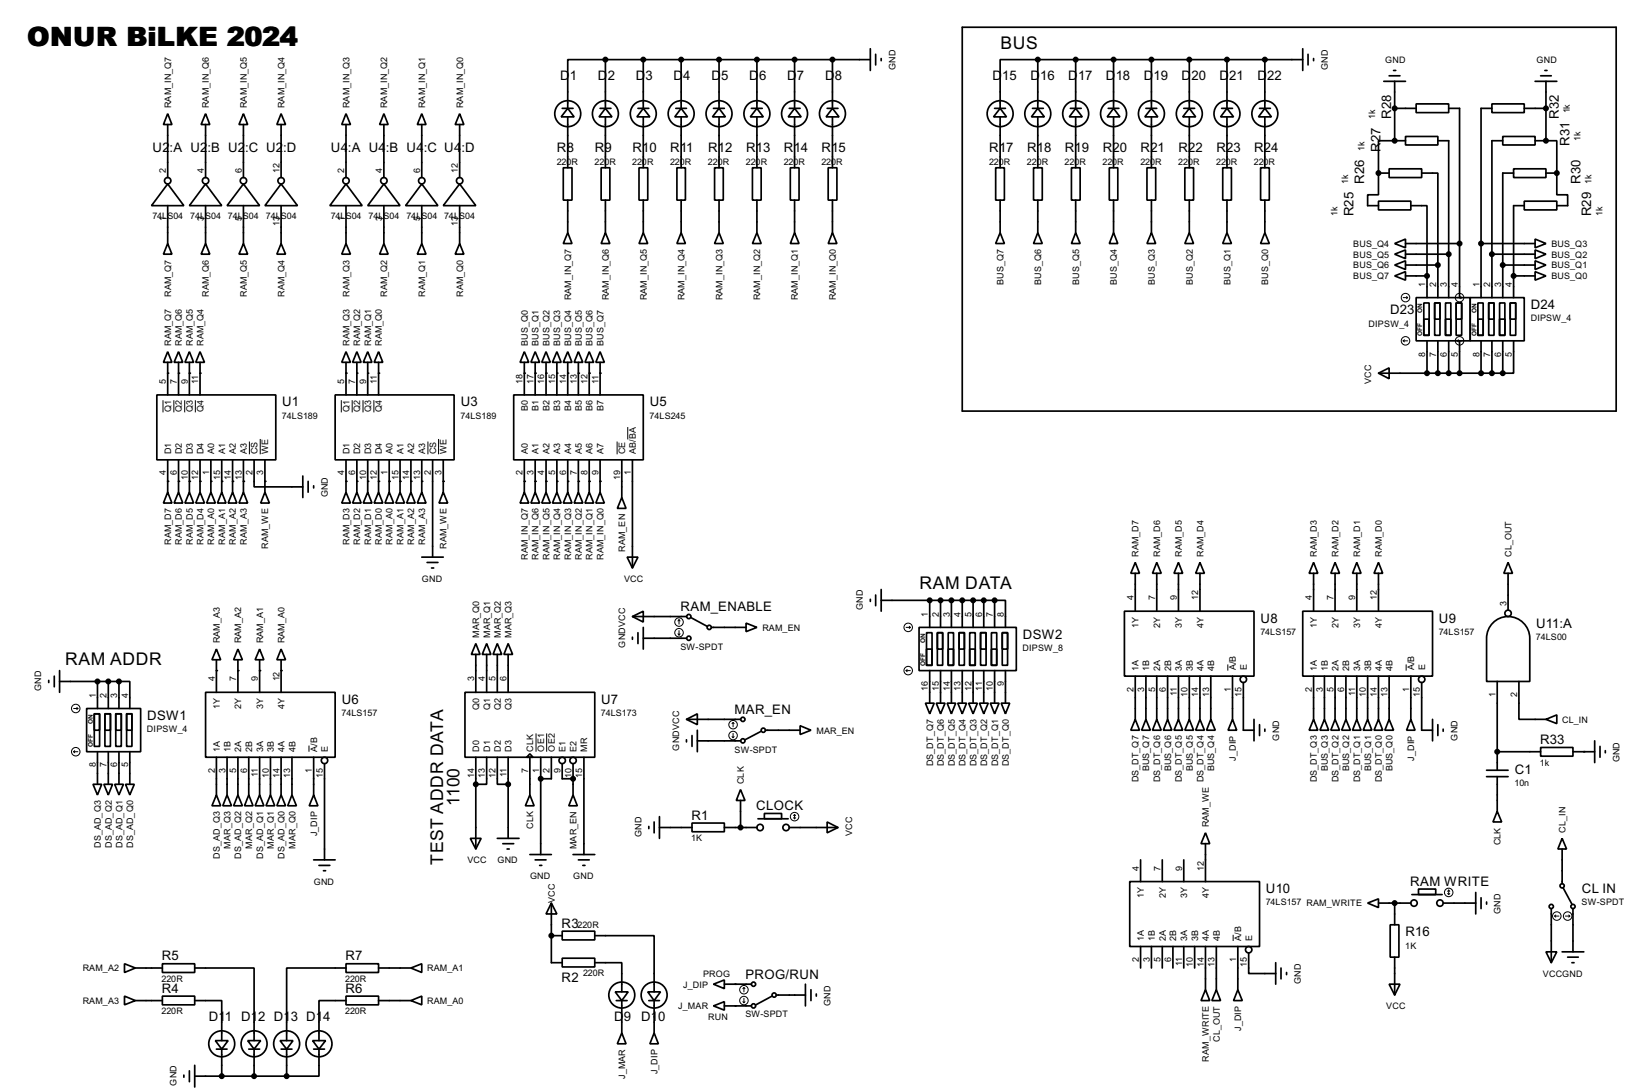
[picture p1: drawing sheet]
<svg xmlns="http://www.w3.org/2000/svg" width="383mm" height="256mm" viewBox="0 0 383 256" stroke-linecap="round" stroke-linejoin="round" font-family="sans-serif">
<defs><g id="words">
<text font-size="8.9" x="6.3" y="10.9">ONUR BiLKE 2024</text>
<g font-size="4.6">
<text x="235.1" y="11.4">BUS</text>
<text x="216" y="138.5">RAM DATA</text>
<text x="15.3" y="156.3">RAM ADDR</text>
<text x="107.9" y="189.3" transform="rotate(-90 107.9 189.3)">1100</text>
<text x="104.2" y="203.2" transform="rotate(-90 104.2 203.2)">TEST ADDR DATA</text>
</g>
<g font-size="3.5">
<text x="131.6" y="18.7">D</text>
<text x="133.9" y="18.7">1</text>
<text x="140.5" y="18.7">D</text>
<text x="142.8" y="18.7">2</text>
<text x="149.4" y="18.7">D</text>
<text x="151.7" y="18.7">3</text>
<text x="158.3" y="18.7">D</text>
<text x="160.6" y="18.7">4</text>
<text x="167.2" y="18.7">D</text>
<text x="169.5" y="18.7">5</text>
<text x="176.1" y="18.7">D</text>
<text x="178.4" y="18.7">6</text>
<text x="185" y="18.7">D</text>
<text x="187.3" y="18.7">7</text>
<text x="193.9" y="18.7">D</text>
<text x="196.1" y="18.7">8</text>
<text x="233.2" y="18.7">D</text>
<text x="235.5" y="18.7">15</text>
<text x="242.1" y="18.7">D</text>
<text x="244.4" y="18.7">16</text>
<text x="251" y="18.7">D</text>
<text x="253.3" y="18.7">17</text>
<text x="259.9" y="18.7">D</text>
<text x="262.2" y="18.7">18</text>
<text x="268.8" y="18.7">D</text>
<text x="271.1" y="18.7">19</text>
<text x="277.7" y="18.7">D</text>
<text x="280" y="18.7">20</text>
<text x="286.6" y="18.7">D</text>
<text x="288.9" y="18.7">21</text>
<text x="295.5" y="18.7">D</text>
<text x="297.8" y="18.7">22</text>
<text x="326.9" y="27.9" transform="rotate(-90 326.9 27.9)">R28</text>
<text x="366.3" y="27.9" transform="rotate(-90 366.3 27.9)">R32</text>
<text x="35.9" y="35.7">U2</text>
<text x="39.9" y="35.7">:A U2</text>
<text x="48.8" y="35.7">:B U2</text>
<text x="57.6" y="35.7">:C U2</text>
<text x="66.5" y="35.7">:D</text>
<text x="77.8" y="35.7">U4</text>
<text x="81.8" y="35.7">:A U4</text>
<text x="90.7" y="35.7">:B U4</text>
<text x="99.6" y="35.7">:C U4</text>
<text x="108.4" y="35.7">:D</text>
<text x="130.9" y="35.7">R8</text>
<text x="139.8" y="35.7">R9</text>
<text x="148.6" y="35.7">R10</text>
<text x="157.5" y="35.7">R11</text>
<text x="166.4" y="35.7">R12</text>
<text x="175.3" y="35.7">R13</text>
<text x="184.2" y="35.7">R14</text>
<text x="193.1" y="35.7">R15</text>
<text x="232.5" y="35.7">R17</text>
<text x="241.4" y="35.7">R18</text>
<text x="250.2" y="35.7">R19</text>
<text x="259.1" y="35.7">R20</text>
<text x="268" y="35.7">R21</text>
<text x="276.9" y="35.7">R22</text>
<text x="285.8" y="35.7">R23</text>
<text x="294.7" y="35.7">R24</text>
<text x="324.4" y="35.6" transform="rotate(-90 324.4 35.6)">R27</text>
<text x="368.8" y="34.3" transform="rotate(-90 368.8 34.3)">R31</text>
<text x="320.6" y="43.2" transform="rotate(-90 320.6 43.2)">R26</text>
<text x="371.4" y="43.2" transform="rotate(-90 371.4 43.2)">R30</text>
<text x="318" y="50.8" transform="rotate(-90 318 50.8)">R25</text>
<text x="373.9" y="50.8" transform="rotate(-90 373.9 50.8)">R29</text>
<text x="326.7" y="73.9">D23</text>
<text x="359.7" y="72.6">D24</text>
<text x="66.3" y="95.5">U1</text>
<text x="108.3" y="95.5">U3</text>
<text x="152.7" y="95.5">U5</text>
<text x="159.9" y="143.5">RAM_ENABLE</text>
<text x="296.2" y="146.3">U8</text>
<text x="338.1" y="146.3">U9</text>
<text x="361" y="147.5">U11:A</text>
<text x="240.3" y="150.1">DSW2</text>
<text x="80.3" y="165.3">U6</text>
<text x="141.3" y="165.3">U7</text>
<text x="172.6" y="167.7">MAR_EN</text>
<text x="34.6" y="169.1">DSW1</text>
<text x="361.9" y="174.8">R33</text>
<text x="355.9" y="181.8">C1</text>
<text x="177.7" y="190.3">CLOCK</text>
<text x="162.5" y="192.5">R1</text>
<text x="297.5" y="209.8">U10</text>
<text x="331.4" y="208">RAM WRITE</text>
<text x="371.7" y="209.8">CL IN</text>
<text x="132" y="217.9">R3</text>
<text x="330.3" y="219.9">R16</text>
<text x="38" y="225.6">R5</text>
<text x="81.2" y="225.6">R7</text>
<text x="38" y="233.2">R4</text>
<text x="81.2" y="233.2">R6</text>
<text x="132" y="230.6">R2</text>
<text x="175.2" y="229.9">PROG/RUN</text>
<text x="49.1" y="239.7">D1</text>
<text x="52.8" y="239.7">1 D1</text>
<text x="60.7" y="239.7">2 D1</text>
<text x="68.3" y="239.7">3 D1</text>
<text x="75.9" y="239.7">4</text>
<text x="144.3" y="239.7">D9 D10</text>
</g>
<g font-size="2.4">
<text x="210.4" y="16.5" transform="rotate(-90 210.4 16.5)">GND</text>
<text x="312" y="16.5" transform="rotate(-90 312 16.5)">GND</text>
<text x="325.5" y="14.8">GND</text>
<text x="361" y="14.8">GND</text>
<text x="40.2" y="25.4" transform="rotate(-90 40.2 25.4)">RAM_IN_Q7</text>
<text x="49.1" y="25.4" transform="rotate(-90 49.1 25.4)">RAM_IN_Q6</text>
<text x="58" y="25.4" transform="rotate(-90 58 25.4)">RAM_IN_Q5</text>
<text x="66.9" y="25.4" transform="rotate(-90 66.9 25.4)">RAM_IN_Q4</text>
<text x="82.1" y="25.4" transform="rotate(-90 82.1 25.4)">RAM_IN_Q3</text>
<text x="91" y="25.4" transform="rotate(-90 91 25.4)">RAM_IN_Q2</text>
<text x="99.9" y="25.4" transform="rotate(-90 99.9 25.4)">RAM_IN_Q1</text>
<text x="108.8" y="25.4" transform="rotate(-90 108.8 25.4)">RAM_IN_Q0</text>
<text x="323.2" y="27.9" transform="rotate(-90 323.2 27.9)">1k</text>
<text x="368.9" y="26.7" transform="rotate(-90 368.9 26.7)">1k</text>
<text x="320.6" y="35.5" transform="rotate(-90 320.6 35.5)">1k</text>
<text x="371.4" y="33" transform="rotate(-90 371.4 33)">1k</text>
<text x="39" y="40.6" transform="rotate(-90 39 40.6)">2</text>
<text x="47.9" y="40.6" transform="rotate(-90 47.9 40.6)">4</text>
<text x="56.8" y="40.6" transform="rotate(-90 56.8 40.6)">6</text>
<text x="65.7" y="40.6" transform="rotate(-90 65.7 40.6)">12</text>
<text x="80.9" y="40.7" transform="rotate(-90 80.9 40.7)">2</text>
<text x="89.8" y="40.6" transform="rotate(-90 89.8 40.6)">4</text>
<text x="98.7" y="40.7" transform="rotate(-90 98.7 40.7)">6</text>
<text x="107.6" y="40.6" transform="rotate(-90 107.6 40.6)">12</text>
<text x="130.8" y="38.7">220R</text>
<text x="139.7" y="38.7">220R</text>
<text x="148.6" y="38.7">220R</text>
<text x="157.5" y="38.7">220R</text>
<text x="166.4" y="38.7">220R</text>
<text x="175.3" y="38.7">220R</text>
<text x="184.1" y="38.7">220R</text>
<text x="193" y="38.7">220R</text>
<text x="232.4" y="38.7">220R</text>
<text x="241.3" y="38.7">220R</text>
<text x="250.2" y="38.7">220R</text>
<text x="259.1" y="38.7">220R</text>
<text x="268" y="38.7">220R</text>
<text x="276.9" y="38.7">220R</text>
<text x="285.8" y="38.7">220R</text>
<text x="294.6" y="38.7">220R</text>
<text x="316.8" y="43.1" transform="rotate(-90 316.8 43.1)">1k</text>
<text x="373.9" y="43.2" transform="rotate(-90 373.9 43.2)">1k</text>
<text x="35.8" y="51.4">74LS04</text>
<text x="39" y="52" transform="rotate(-90 39 52)">1</text>
<text x="44.7" y="51.4">74LS04</text>
<text x="47.9" y="52" transform="rotate(-90 47.9 52)">3</text>
<text x="53.6" y="51.4">74LS04</text>
<text x="56.8" y="52" transform="rotate(-90 56.8 52)">5</text>
<text x="62.5" y="51.4">74LS04</text>
<text x="65.7" y="53.2" transform="rotate(-90 65.7 53.2)">13</text>
<text x="77.7" y="51.4">74LS04</text>
<text x="80.9" y="52" transform="rotate(-90 80.9 52)">1</text>
<text x="86.6" y="51.4">74LS04</text>
<text x="89.8" y="52" transform="rotate(-90 89.8 52)">3</text>
<text x="95.5" y="51.4">74LS04</text>
<text x="98.7" y="52" transform="rotate(-90 98.7 52)">5</text>
<text x="104.4" y="51.4">74LS04</text>
<text x="107.6" y="53.1" transform="rotate(-90 107.6 53.1)">13</text>
<text x="314.3" y="50.8" transform="rotate(-90 314.3 50.8)">1k</text>
<text x="376.5" y="50.8" transform="rotate(-90 376.5 50.8)">1k</text>
<text x="318" y="58">BUS_Q4</text>
<text x="364.5" y="58">BUS_Q3</text>
<text x="318" y="65.6">BUS_Q7</text>
<text x="318" y="63.1">BUS_Q6</text>
<text x="318" y="60.5">BUS_Q5</text>
<text x="364.5" y="65.6">BUS_Q0</text>
<text x="364.5" y="63.1">BUS_Q1</text>
<text x="364.5" y="60.5">BUS_Q2</text>
<text x="40.2" y="69.8" transform="rotate(-90 40.2 69.8)">RAM_Q7</text>
<text x="49.1" y="69.8" transform="rotate(-90 49.1 69.8)">RAM_Q6</text>
<text x="58" y="69.8" transform="rotate(-90 58 69.8)">RAM_Q5</text>
<text x="66.9" y="69.8" transform="rotate(-90 66.9 69.8)">RAM_Q4</text>
<text x="82.1" y="69.8" transform="rotate(-90 82.1 69.8)">RAM_Q3</text>
<text x="91" y="69.8" transform="rotate(-90 91 69.8)">RAM_Q2</text>
<text x="99.9" y="69.8" transform="rotate(-90 99.9 69.8)">RAM_Q1</text>
<text x="108.8" y="69.8" transform="rotate(-90 108.8 69.8)">RAM_Q0</text>
<text x="134.2" y="70.6" transform="rotate(-90 134.2 70.6)">RAM_IN_Q7</text>
<text x="143.1" y="70.6" transform="rotate(-90 143.1 70.6)">RAM_IN_Q6</text>
<text x="152" y="70.6" transform="rotate(-90 152 70.6)">RAM_IN_Q5</text>
<text x="160.9" y="70.6" transform="rotate(-90 160.9 70.6)">RAM_IN_Q4</text>
<text x="169.8" y="70.6" transform="rotate(-90 169.8 70.6)">RAM_IN_Q3</text>
<text x="178.7" y="70.6" transform="rotate(-90 178.7 70.6)">RAM_IN_Q2</text>
<text x="187.5" y="70.6" transform="rotate(-90 187.5 70.6)">RAM_IN_Q1</text>
<text x="196.4" y="70.6" transform="rotate(-90 196.4 70.6)">RAM_IN_Q0</text>
<text x="235.8" y="66.9" transform="rotate(-90 235.8 66.9)">BUS_Q7</text>
<text x="244.7" y="66.9" transform="rotate(-90 244.7 66.9)">BUS_Q6</text>
<text x="253.6" y="66.9" transform="rotate(-90 253.6 66.9)">BUS_Q5</text>
<text x="262.5" y="66.9" transform="rotate(-90 262.5 66.9)">BUS_Q4</text>
<text x="271.4" y="66.9" transform="rotate(-90 271.4 66.9)">BUS_Q3</text>
<text x="280.3" y="66.9" transform="rotate(-90 280.3 66.9)">BUS_Q2</text>
<text x="289.1" y="66.9" transform="rotate(-90 289.1 66.9)">BUS_Q1</text>
<text x="298" y="66.9" transform="rotate(-90 298 66.9)">BUS_Q0</text>
<text x="334.9" y="67.4" transform="rotate(-90 334.9 67.4)">1</text>
<text x="337.5" y="67.4" transform="rotate(-90 337.5 67.4)">2</text>
<text x="340" y="67.4" transform="rotate(-90 340 67.4)">3</text>
<text x="342.6" y="67.3" transform="rotate(-90 342.6 67.3)">4</text>
<text x="347.6" y="67.4" transform="rotate(-90 347.6 67.4)">1</text>
<text x="350.2" y="67.4" transform="rotate(-90 350.2 67.4)">2</text>
<text x="352.7" y="67.4" transform="rotate(-90 352.7 67.4)">3</text>
<text x="355.3" y="67.3" transform="rotate(-90 355.3 67.3)">4</text>
<text x="321.6" y="76.8">DIPSW_4</text>
<text x="359.7" y="75.5">DIPSW_4</text>
<text x="40.2" y="81.3" transform="rotate(-90 40.2 81.3)">RAM_Q7</text>
<text x="42.8" y="81.3" transform="rotate(-90 42.8 81.3)">RAM_Q6</text>
<text x="45.3" y="81.3" transform="rotate(-90 45.3 81.3)">RAM_Q5</text>
<text x="47.8" y="81.3" transform="rotate(-90 47.8 81.3)">RAM_Q4</text>
<text x="82.1" y="81.3" transform="rotate(-90 82.1 81.3)">RAM_Q3</text>
<text x="84.7" y="81.3" transform="rotate(-90 84.7 81.3)">RAM_Q2</text>
<text x="87.2" y="81.3" transform="rotate(-90 87.2 81.3)">RAM_Q1</text>
<text x="89.8" y="81.3" transform="rotate(-90 89.8 81.3)">RAM_Q0</text>
<text x="124" y="81.3" transform="rotate(-90 124 81.3)">BUS_Q0</text>
<text x="126.6" y="81.3" transform="rotate(-90 126.6 81.3)">BUS_Q1</text>
<text x="129.1" y="81.3" transform="rotate(-90 129.1 81.3)">BUS_Q2</text>
<text x="131.7" y="81.3" transform="rotate(-90 131.7 81.3)">BUS_Q3</text>
<text x="134.2" y="81.3" transform="rotate(-90 134.2 81.3)">BUS_Q4</text>
<text x="136.7" y="81.3" transform="rotate(-90 136.7 81.3)">BUS_Q5</text>
<text x="139.3" y="81.3" transform="rotate(-90 139.3 81.3)">BUS_Q6</text>
<text x="141.8" y="81.3" transform="rotate(-90 141.8 81.3)">BUS_Q7</text>
<text x="334.9" y="83.8" transform="rotate(-90 334.9 83.8)">8</text>
<text x="337.5" y="83.7" transform="rotate(-90 337.5 83.7)">7</text>
<text x="340" y="83.7" transform="rotate(-90 340 83.7)">6</text>
<text x="342.6" y="83.8" transform="rotate(-90 342.6 83.8)">5</text>
<text x="347.6" y="83.8" transform="rotate(-90 347.6 83.8)">8</text>
<text x="350.2" y="83.7" transform="rotate(-90 350.2 83.7)">7</text>
<text x="352.7" y="83.7" transform="rotate(-90 352.7 83.7)">6</text>
<text x="355.3" y="83.8" transform="rotate(-90 355.3 83.8)">5</text>
<text x="39" y="90.2" transform="rotate(-90 39 90.2)">5</text>
<text x="41.6" y="90.2" transform="rotate(-90 41.6 90.2)">7</text>
<text x="44.1" y="90.2" transform="rotate(-90 44.1 90.2)">9</text>
<text x="46.6" y="90.2" transform="rotate(-90 46.6 90.2)">11</text>
<text x="80.9" y="90.2" transform="rotate(-90 80.9 90.2)">5</text>
<text x="83.5" y="90.2" transform="rotate(-90 83.5 90.2)">7</text>
<text x="86" y="90.2" transform="rotate(-90 86 90.2)">9</text>
<text x="88.6" y="90.2" transform="rotate(-90 88.6 90.2)">11</text>
<text x="122.8" y="90.2" transform="rotate(-90 122.8 90.2)">18</text>
<text x="125.4" y="90.2" transform="rotate(-90 125.4 90.2)">17</text>
<text x="127.9" y="90.2" transform="rotate(-90 127.9 90.2)">16</text>
<text x="130.5" y="90.2" transform="rotate(-90 130.5 90.2)">15</text>
<text x="133" y="90.2" transform="rotate(-90 133 90.2)">14</text>
<text x="135.5" y="90.2" transform="rotate(-90 135.5 90.2)">13</text>
<text x="138.1" y="90.2" transform="rotate(-90 138.1 90.2)">12</text>
<text x="140.6" y="90.2" transform="rotate(-90 140.6 90.2)">11</text>
<text x="322.2" y="90.2" transform="rotate(-90 322.2 90.2)">VCC</text>
<text x="40.2" y="96.8" transform="rotate(-90 40.2 96.8)">Q1</text>
<text x="42.8" y="96.8" transform="rotate(-90 42.8 96.8)">Q2</text>
<text x="45.3" y="96.8" transform="rotate(-90 45.3 96.8)">Q3</text>
<text x="47.8" y="96.8" transform="rotate(-90 47.8 96.8)">Q4</text>
<text x="66.3" y="98.4">74LS189</text>
<text x="82.1" y="96.8" transform="rotate(-90 82.1 96.8)">Q1</text>
<text x="84.7" y="96.8" transform="rotate(-90 84.7 96.8)">Q2</text>
<text x="87.2" y="96.8" transform="rotate(-90 87.2 96.8)">Q3</text>
<text x="89.8" y="96.8" transform="rotate(-90 89.8 96.8)">Q4</text>
<text x="108.2" y="98.4">74LS189</text>
<text x="124" y="96.6" transform="rotate(-90 124 96.6)">B0</text>
<text x="126.6" y="96.6" transform="rotate(-90 126.6 96.6)">B1</text>
<text x="129.1" y="96.6" transform="rotate(-90 129.1 96.6)">B2</text>
<text x="131.7" y="96.6" transform="rotate(-90 131.7 96.6)">B3</text>
<text x="134.2" y="96.6" transform="rotate(-90 134.2 96.6)">B4</text>
<text x="136.7" y="96.6" transform="rotate(-90 136.7 96.6)">B5</text>
<text x="139.3" y="96.6" transform="rotate(-90 139.3 96.6)">B6</text>
<text x="141.8" y="96.6" transform="rotate(-90 141.8 96.6)">B7</text>
<text x="152.7" y="98.4">74LS245</text>
<text x="40.2" y="106.7" transform="rotate(-90 40.2 106.7)">D1</text>
<text x="42.7" y="106.7" transform="rotate(-90 42.7 106.7)">D2</text>
<text x="45.3" y="106.7" transform="rotate(-90 45.3 106.7)">D3</text>
<text x="47.8" y="106.7" transform="rotate(-90 47.8 106.7)">D4</text>
<text x="50.4" y="106.7" transform="rotate(-90 50.4 106.7)">A0</text>
<text x="52.9" y="106.7" transform="rotate(-90 52.9 106.7)">A1</text>
<text x="55.4" y="106.7" transform="rotate(-90 55.4 106.7)">A2</text>
<text x="58" y="106.7" transform="rotate(-90 58 106.7)">A3</text>
<text x="60.5" y="106.7" transform="rotate(-90 60.5 106.7)">CS</text>
<text x="63" y="106.7" transform="rotate(-90 63 106.7)">WE</text>
<text x="82.1" y="106.7" transform="rotate(-90 82.1 106.7)">D1</text>
<text x="84.7" y="106.7" transform="rotate(-90 84.7 106.7)">D2</text>
<text x="87.2" y="106.7" transform="rotate(-90 87.2 106.7)">D3</text>
<text x="89.8" y="106.7" transform="rotate(-90 89.8 106.7)">D4</text>
<text x="92.3" y="106.7" transform="rotate(-90 92.3 106.7)">A0</text>
<text x="94.8" y="106.7" transform="rotate(-90 94.8 106.7)">A1</text>
<text x="97.4" y="106.7" transform="rotate(-90 97.4 106.7)">A2</text>
<text x="99.9" y="106.7" transform="rotate(-90 99.9 106.7)">A3</text>
<text x="102.5" y="106.7" transform="rotate(-90 102.5 106.7)">CS</text>
<text x="105" y="106.7" transform="rotate(-90 105 106.7)">WE</text>
<text x="124" y="106.7" transform="rotate(-90 124 106.7)">A0</text>
<text x="126.6" y="106.7" transform="rotate(-90 126.6 106.7)">A1</text>
<text x="129.1" y="106.7" transform="rotate(-90 129.1 106.7)">A2</text>
<text x="131.6" y="106.7" transform="rotate(-90 131.6 106.7)">A3</text>
<text x="134.2" y="106.7" transform="rotate(-90 134.2 106.7)">A4</text>
<text x="136.7" y="106.7" transform="rotate(-90 136.7 106.7)">A5</text>
<text x="139.3" y="106.7" transform="rotate(-90 139.3 106.7)">A6</text>
<text x="141.8" y="106.7" transform="rotate(-90 141.8 106.7)">A7</text>
<text x="146.9" y="106.7" transform="rotate(-90 146.9 106.7)">CE</text>
<text x="149.4" y="106.7" transform="rotate(-90 149.4 106.7)">AB/BA</text>
<text x="39" y="111.7" transform="rotate(-90 39 111.7)">4</text>
<text x="41.5" y="111.7" transform="rotate(-90 41.5 111.7)">6</text>
<text x="44.1" y="112.8" transform="rotate(-90 44.1 112.8)">10</text>
<text x="46.6" y="112.8" transform="rotate(-90 46.6 112.8)">12</text>
<text x="49.1" y="111.7" transform="rotate(-90 49.1 111.7)">1</text>
<text x="51.7" y="112.8" transform="rotate(-90 51.7 112.8)">15</text>
<text x="54.3" y="112.8" transform="rotate(-90 54.3 112.8)">14</text>
<text x="56.8" y="112.8" transform="rotate(-90 56.8 112.8)">13</text>
<text x="59.3" y="111.7" transform="rotate(-90 59.3 111.7)">2</text>
<text x="61.8" y="111.7" transform="rotate(-90 61.8 111.7)">3</text>
<text x="80.9" y="111.7" transform="rotate(-90 80.9 111.7)">4</text>
<text x="83.4" y="111.6" transform="rotate(-90 83.4 111.6)">6</text>
<text x="86" y="112.8" transform="rotate(-90 86 112.8)">10</text>
<text x="88.6" y="112.8" transform="rotate(-90 88.6 112.8)">12</text>
<text x="91" y="111.7" transform="rotate(-90 91 111.7)">1</text>
<text x="93.6" y="112.8" transform="rotate(-90 93.6 112.8)">15</text>
<text x="96.2" y="112.8" transform="rotate(-90 96.2 112.8)">14</text>
<text x="98.7" y="112.8" transform="rotate(-90 98.7 112.8)">13</text>
<text x="101.2" y="111.7" transform="rotate(-90 101.2 111.7)">2</text>
<text x="103.7" y="111.7" transform="rotate(-90 103.7 111.7)">3</text>
<text x="122.8" y="111.7" transform="rotate(-90 122.8 111.7)">2</text>
<text x="125.4" y="111.7" transform="rotate(-90 125.4 111.7)">3</text>
<text x="127.9" y="111.7" transform="rotate(-90 127.9 111.7)">4</text>
<text x="130.5" y="111.7" transform="rotate(-90 130.5 111.7)">5</text>
<text x="133" y="111.7" transform="rotate(-90 133 111.7)">6</text>
<text x="135.5" y="111.7" transform="rotate(-90 135.5 111.7)">7</text>
<text x="138.1" y="111.7" transform="rotate(-90 138.1 111.7)">8</text>
<text x="140.6" y="111.7" transform="rotate(-90 140.6 111.7)">9</text>
<text x="145.7" y="112.8" transform="rotate(-90 145.7 112.8)">19</text>
<text x="148.2" y="111.7" transform="rotate(-90 148.2 111.7)">1</text>
<text x="77.1" y="116.8" transform="rotate(-90 77.1 116.8)">GND</text>
<text x="40.2" y="128" transform="rotate(-90 40.2 128)">RAM_D7</text>
<text x="42.8" y="128" transform="rotate(-90 42.8 128)">RAM_D6</text>
<text x="45.3" y="128" transform="rotate(-90 45.3 128)">RAM_D5</text>
<text x="47.8" y="128" transform="rotate(-90 47.8 128)">RAM_D4</text>
<text x="50.4" y="127.9" transform="rotate(-90 50.4 127.9)">RAM_A0</text>
<text x="52.9" y="127.9" transform="rotate(-90 52.9 127.9)">RAM_A1</text>
<text x="55.5" y="127.9" transform="rotate(-90 55.5 127.9)">RAM_A2</text>
<text x="58" y="127.9" transform="rotate(-90 58 127.9)">RAM_A3</text>
<text x="63.1" y="128.9" transform="rotate(-90 63.1 128.9)">RAM_WE</text>
<text x="82.1" y="128" transform="rotate(-90 82.1 128)">RAM_D3</text>
<text x="84.7" y="128" transform="rotate(-90 84.7 128)">RAM_D2</text>
<text x="87.2" y="128" transform="rotate(-90 87.2 128)">RAM_D1</text>
<text x="89.8" y="128" transform="rotate(-90 89.8 128)">RAM_D0</text>
<text x="92.3" y="127.9" transform="rotate(-90 92.3 127.9)">RAM_A0</text>
<text x="94.8" y="127.9" transform="rotate(-90 94.8 127.9)">RAM_A1</text>
<text x="97.4" y="127.9" transform="rotate(-90 97.4 127.9)">RAM_A2</text>
<text x="99.9" y="127.9" transform="rotate(-90 99.9 127.9)">RAM_A3</text>
<text x="105" y="128.9" transform="rotate(-90 105 128.9)">RAM_WE</text>
<text x="124" y="131.5" transform="rotate(-90 124 131.5)">RAM_IN_Q7</text>
<text x="126.6" y="131.5" transform="rotate(-90 126.6 131.5)">RAM_IN_Q6</text>
<text x="129.1" y="131.5" transform="rotate(-90 129.1 131.5)">RAM_IN_Q5</text>
<text x="131.7" y="131.5" transform="rotate(-90 131.7 131.5)">RAM_IN_Q4</text>
<text x="134.2" y="131.5" transform="rotate(-90 134.2 131.5)">RAM_IN_Q3</text>
<text x="136.7" y="131.5" transform="rotate(-90 136.7 131.5)">RAM_IN_Q2</text>
<text x="139.3" y="131.5" transform="rotate(-90 139.3 131.5)">RAM_IN_Q1</text>
<text x="141.8" y="131.5" transform="rotate(-90 141.8 131.5)">RAM_IN_Q0</text>
<text x="146.9" y="129.6" transform="rotate(-90 146.9 129.6)">RAM_EN</text>
<text x="267.6" y="130.8" transform="rotate(-90 267.6 130.8)">RAM_D7</text>
<text x="272.6" y="130.8" transform="rotate(-90 272.6 130.8)">RAM_D6</text>
<text x="277.7" y="130.8" transform="rotate(-90 277.7 130.8)">RAM_D5</text>
<text x="282.8" y="130.8" transform="rotate(-90 282.8 130.8)">RAM_D4</text>
<text x="309.5" y="130.8" transform="rotate(-90 309.5 130.8)">RAM_D3</text>
<text x="314.5" y="130.8" transform="rotate(-90 314.5 130.8)">RAM_D2</text>
<text x="319.6" y="130.8" transform="rotate(-90 319.6 130.8)">RAM_D1</text>
<text x="324.7" y="130.8" transform="rotate(-90 324.7 130.8)">RAM_D0</text>
<text x="355.2" y="130.8" transform="rotate(-90 355.2 130.8)">CL_OUT</text>
<text x="99.1" y="136.7">GND</text>
<text x="146.6" y="136.7">VCC</text>
<text x="202.8" y="143.2" transform="rotate(-90 202.8 143.2)">GND</text>
<text x="266.4" y="141" transform="rotate(-90 266.4 141)">4</text>
<text x="271.4" y="141" transform="rotate(-90 271.4 141)">7</text>
<text x="276.5" y="141" transform="rotate(-90 276.5 141)">9</text>
<text x="281.5" y="141" transform="rotate(-90 281.5 141)">12</text>
<text x="308.3" y="141" transform="rotate(-90 308.3 141)">4</text>
<text x="313.3" y="141" transform="rotate(-90 313.3 141)">7</text>
<text x="318.4" y="141" transform="rotate(-90 318.4 141)">9</text>
<text x="323.5" y="141" transform="rotate(-90 323.5 141)">12</text>
<text x="354" y="142.3" transform="rotate(-90 354 142.3)">3</text>
<text x="112.6" y="149.9" transform="rotate(-90 112.6 149.9)">MAR_Q0</text>
<text x="115.2" y="149.9" transform="rotate(-90 115.2 149.9)">MAR_Q1</text>
<text x="117.7" y="149.9" transform="rotate(-90 117.7 149.9)">MAR_Q2</text>
<text x="120.2" y="149.9" transform="rotate(-90 120.2 149.9)">MAR_Q3</text>
<text x="179.1" y="148.2">RAM_EN</text>
<text x="218.1" y="144.8" transform="rotate(-90 218.1 144.8)">1</text>
<text x="220.6" y="144.8" transform="rotate(-90 220.6 144.8)">2</text>
<text x="223.2" y="144.8" transform="rotate(-90 223.2 144.8)">3</text>
<text x="225.7" y="144.8" transform="rotate(-90 225.7 144.8)">4</text>
<text x="228.3" y="144.8" transform="rotate(-90 228.3 144.8)">5</text>
<text x="230.8" y="144.8" transform="rotate(-90 230.8 144.8)">6</text>
<text x="233.3" y="144.8" transform="rotate(-90 233.3 144.8)">7</text>
<text x="235.9" y="144.8" transform="rotate(-90 235.9 144.8)">8</text>
<text x="267.6" y="147.4" transform="rotate(-90 267.6 147.4)">1Y</text>
<text x="272.6" y="147.4" transform="rotate(-90 272.6 147.4)">2Y</text>
<text x="277.7" y="147.4" transform="rotate(-90 277.7 147.4)">3Y</text>
<text x="282.8" y="147.4" transform="rotate(-90 282.8 147.4)">4Y</text>
<text x="296.2" y="149.2">74LS157</text>
<text x="309.5" y="147.4" transform="rotate(-90 309.5 147.4)">1Y</text>
<text x="314.5" y="147.4" transform="rotate(-90 314.5 147.4)">2Y</text>
<text x="319.6" y="147.4" transform="rotate(-90 319.6 147.4)">3Y</text>
<text x="324.7" y="147.4" transform="rotate(-90 324.7 147.4)">4Y</text>
<text x="338.1" y="149.2">74LS157</text>
<text x="51.7" y="151.1" transform="rotate(-90 51.7 151.1)">RAM_A3</text>
<text x="56.7" y="151.1" transform="rotate(-90 56.7 151.1)">RAM_A2</text>
<text x="61.8" y="151.1" transform="rotate(-90 61.8 151.1)">RAM_A1</text>
<text x="66.9" y="151.1" transform="rotate(-90 66.9 151.1)">RAM_A0</text>
<text x="146.9" y="152.1" transform="rotate(-90 146.9 152.1)">GNDVCC</text>
<text x="159.9" y="152.6">SW-SPDT</text>
<text x="240.3" y="153">DIPSW_8</text>
<text x="360.9" y="150.4">74LS00</text>
<text x="50.4" y="160.1" transform="rotate(-90 50.4 160.1)">4</text>
<text x="55.5" y="160" transform="rotate(-90 55.5 160)">7</text>
<text x="60.6" y="160.1" transform="rotate(-90 60.6 160.1)">9</text>
<text x="65.6" y="160.1" transform="rotate(-90 65.6 160.1)">12</text>
<text x="111.4" y="160.1" transform="rotate(-90 111.4 160.1)">3</text>
<text x="113.9" y="160" transform="rotate(-90 113.9 160)">4</text>
<text x="116.4" y="160" transform="rotate(-90 116.4 160)">5</text>
<text x="119" y="160.1" transform="rotate(-90 119 160.1)">6</text>
<text x="235.9" y="161.2" transform="rotate(-90 235.9 161.2)">9</text>
<text x="267.6" y="157.5" transform="rotate(-90 267.6 157.5)">1A</text>
<text x="270.1" y="157.5" transform="rotate(-90 270.1 157.5)">1B</text>
<text x="272.6" y="157.5" transform="rotate(-90 272.6 157.5)">2A</text>
<text x="275.2" y="157.5" transform="rotate(-90 275.2 157.5)">2B</text>
<text x="277.7" y="157.5" transform="rotate(-90 277.7 157.5)">3A</text>
<text x="280.3" y="157.5" transform="rotate(-90 280.3 157.5)">3B</text>
<text x="282.8" y="157.5" transform="rotate(-90 282.8 157.5)">4A</text>
<text x="285.3" y="157.5" transform="rotate(-90 285.3 157.5)">4B</text>
<text x="290.4" y="157.5" transform="rotate(-90 290.4 157.5)">A/B</text>
<text x="293" y="157.5" transform="rotate(-90 293 157.5)">E</text>
<text x="309.5" y="157.5" transform="rotate(-90 309.5 157.5)">1A</text>
<text x="312" y="157.5" transform="rotate(-90 312 157.5)">1B</text>
<text x="314.5" y="157.5" transform="rotate(-90 314.5 157.5)">2A</text>
<text x="317.1" y="157.5" transform="rotate(-90 317.1 157.5)">2B</text>
<text x="319.6" y="157.5" transform="rotate(-90 319.6 157.5)">3A</text>
<text x="322.2" y="157.5" transform="rotate(-90 322.2 157.5)">3B</text>
<text x="324.7" y="157.5" transform="rotate(-90 324.7 157.5)">4A</text>
<text x="327.2" y="157.5" transform="rotate(-90 327.2 157.5)">4B</text>
<text x="332.3" y="157.5" transform="rotate(-90 332.3 157.5)">A/B</text>
<text x="334.9" y="157.5" transform="rotate(-90 334.9 157.5)">E</text>
<text x="9.7" y="162.3" transform="rotate(-90 9.7 162.3)">GND</text>
<text x="22.5" y="163.9" transform="rotate(-90 22.5 163.9)">1</text>
<text x="25" y="163.9" transform="rotate(-90 25 163.9)">2</text>
<text x="27.6" y="163.9" transform="rotate(-90 27.6 163.9)">3</text>
<text x="30.1" y="163.9" transform="rotate(-90 30.1 163.9)">4</text>
<text x="51.7" y="166.5" transform="rotate(-90 51.7 166.5)">1Y</text>
<text x="56.7" y="166.5" transform="rotate(-90 56.7 166.5)">2Y</text>
<text x="61.8" y="166.5" transform="rotate(-90 61.8 166.5)">3Y</text>
<text x="66.9" y="166.5" transform="rotate(-90 66.9 166.5)">4Y</text>
<text x="112.6" y="166.7" transform="rotate(-90 112.6 166.7)">Q0</text>
<text x="115.2" y="166.7" transform="rotate(-90 115.2 166.7)">Q1</text>
<text x="117.7" y="166.7" transform="rotate(-90 117.7 166.7)">Q2</text>
<text x="120.2" y="166.7" transform="rotate(-90 120.2 166.7)">Q3</text>
<text x="218" y="162.4" transform="rotate(-90 218 162.4)">16</text>
<text x="220.6" y="162.3" transform="rotate(-90 220.6 162.3)">15</text>
<text x="223.2" y="162.4" transform="rotate(-90 223.2 162.4)">14</text>
<text x="225.7" y="162.3" transform="rotate(-90 225.7 162.3)">13</text>
<text x="228.3" y="162.3" transform="rotate(-90 228.3 162.3)">12</text>
<text x="230.7" y="162.2" transform="rotate(-90 230.7 162.2)">11</text>
<text x="233.3" y="162.3" transform="rotate(-90 233.3 162.3)">10</text>
<text x="266.4" y="162.4" transform="rotate(-90 266.4 162.4)">2</text>
<text x="268.9" y="162.5" transform="rotate(-90 268.9 162.5)">3</text>
<text x="271.4" y="162.4" transform="rotate(-90 271.4 162.4)">5</text>
<text x="274" y="162.5" transform="rotate(-90 274 162.5)">6</text>
<text x="276.5" y="163.5" transform="rotate(-90 276.5 163.5)">11</text>
<text x="279.1" y="163.6" transform="rotate(-90 279.1 163.6)">10</text>
<text x="281.5" y="163.6" transform="rotate(-90 281.5 163.6)">14</text>
<text x="284.1" y="163.6" transform="rotate(-90 284.1 163.6)">13</text>
<text x="289.2" y="162.5" transform="rotate(-90 289.2 162.5)">1</text>
<text x="291.8" y="163.6" transform="rotate(-90 291.8 163.6)">15</text>
<text x="308.3" y="162.5" transform="rotate(-90 308.3 162.5)">2</text>
<text x="310.8" y="162.4" transform="rotate(-90 310.8 162.4)">3</text>
<text x="313.3" y="162.5" transform="rotate(-90 313.3 162.5)">5</text>
<text x="315.9" y="162.4" transform="rotate(-90 315.9 162.4)">6</text>
<text x="318.4" y="163.4" transform="rotate(-90 318.4 163.4)">11</text>
<text x="321" y="163.6" transform="rotate(-90 321 163.6)">10</text>
<text x="323.5" y="163.6" transform="rotate(-90 323.5 163.6)">14</text>
<text x="326" y="163.6" transform="rotate(-90 326 163.6)">13</text>
<text x="331.1" y="162.5" transform="rotate(-90 331.1 162.5)">1</text>
<text x="333.7" y="163.6" transform="rotate(-90 333.7 163.6)">15</text>
<text x="351.4" y="163.8" transform="rotate(-90 351.4 163.8)">1</text>
<text x="356.5" y="163.8" transform="rotate(-90 356.5 163.8)">2</text>
<text x="34.5" y="172">DIPSW_4</text>
<text x="80.3" y="168.2">74LS157</text>
<text x="141.2" y="168.2">74LS173</text>
<text x="191.8" y="172.3">MAR_EN</text>
<text x="300.6" y="174" transform="rotate(-90 300.6 174)">GND</text>
<text x="342.5" y="174" transform="rotate(-90 342.5 174)">GND</text>
<text x="367.1" y="169.8">CL_IN</text>
<text x="51.7" y="176.6" transform="rotate(-90 51.7 176.6)">1A</text>
<text x="54.2" y="176.6" transform="rotate(-90 54.2 176.6)">1B</text>
<text x="56.7" y="176.6" transform="rotate(-90 56.7 176.6)">2A</text>
<text x="59.3" y="176.6" transform="rotate(-90 59.3 176.6)">2B</text>
<text x="61.8" y="176.6" transform="rotate(-90 61.8 176.6)">3A</text>
<text x="64.4" y="176.6" transform="rotate(-90 64.4 176.6)">3B</text>
<text x="66.9" y="176.6" transform="rotate(-90 66.9 176.6)">4A</text>
<text x="69.4" y="176.6" transform="rotate(-90 69.4 176.6)">4B</text>
<text x="74.5" y="176.5" transform="rotate(-90 74.5 176.5)">A/B</text>
<text x="77.1" y="176.5" transform="rotate(-90 77.1 176.5)">E</text>
<text x="112.6" y="176.5" transform="rotate(-90 112.6 176.5)">D0</text>
<text x="115.2" y="176.5" transform="rotate(-90 115.2 176.5)">D1</text>
<text x="117.7" y="176.5" transform="rotate(-90 117.7 176.5)">D2</text>
<text x="120.2" y="176.5" transform="rotate(-90 120.2 176.5)">D3</text>
<text x="125.3" y="176.5" transform="rotate(-90 125.3 176.5)">CLK</text>
<text x="127.9" y="176.5" transform="rotate(-90 127.9 176.5)">OE1</text>
<text x="130.4" y="176.5" transform="rotate(-90 130.4 176.5)">OE2</text>
<text x="132.9" y="176.5" transform="rotate(-90 132.9 176.5)">E1</text>
<text x="135.5" y="176.5" transform="rotate(-90 135.5 176.5)">E2</text>
<text x="138" y="176.5" transform="rotate(-90 138 176.5)">MR</text>
<text x="159.6" y="176.3" transform="rotate(-90 159.6 176.3)">GNDVCC</text>
<text x="172.6" y="176.8">SW-SPDT</text>
<text x="219.3" y="180" transform="rotate(-90 219.3 180)">DS_DT_Q7</text>
<text x="221.8" y="180" transform="rotate(-90 221.8 180)">DS_DT_Q6</text>
<text x="224.4" y="180" transform="rotate(-90 224.4 180)">DS_DT_Q5</text>
<text x="226.9" y="180" transform="rotate(-90 226.9 180)">DS_DT_Q4</text>
<text x="229.5" y="180" transform="rotate(-90 229.5 180)">DS_DT_Q3</text>
<text x="232" y="180" transform="rotate(-90 232 180)">DS_DT_Q2</text>
<text x="234.5" y="180" transform="rotate(-90 234.5 180)">DS_DT_Q1</text>
<text x="237.1" y="180" transform="rotate(-90 237.1 180)">DS_DT_Q0</text>
<text x="290.4" y="178.6" transform="rotate(-90 290.4 178.6)">J_DIP</text>
<text x="332.3" y="178.6" transform="rotate(-90 332.3 178.6)">J_DIP</text>
<text x="361.8" y="179.8">1k</text>
<text x="380.5" y="179.1" transform="rotate(-90 380.5 179.1)">GND</text>
<text x="22.5" y="180.3" transform="rotate(-90 22.5 180.3)">8</text>
<text x="25" y="180.3" transform="rotate(-90 25 180.3)">7</text>
<text x="27.6" y="180.3" transform="rotate(-90 27.6 180.3)">6</text>
<text x="30.1" y="180.3" transform="rotate(-90 30.1 180.3)">5</text>
<text x="50.4" y="181.5" transform="rotate(-90 50.4 181.5)">2</text>
<text x="53" y="181.5" transform="rotate(-90 53 181.5)">3</text>
<text x="55.5" y="181.5" transform="rotate(-90 55.5 181.5)">5</text>
<text x="58.1" y="181.5" transform="rotate(-90 58.1 181.5)">6</text>
<text x="60.6" y="182.5" transform="rotate(-90 60.6 182.5)">11</text>
<text x="63.1" y="182.7" transform="rotate(-90 63.1 182.7)">10</text>
<text x="65.6" y="182.7" transform="rotate(-90 65.6 182.7)">14</text>
<text x="68.2" y="182.7" transform="rotate(-90 68.2 182.7)">13</text>
<text x="73.3" y="181.5" transform="rotate(-90 73.3 181.5)">1</text>
<text x="75.8" y="182.7" transform="rotate(-90 75.8 182.7)">15</text>
<text x="111.4" y="182.7" transform="rotate(-90 111.4 182.7)">14</text>
<text x="113.9" y="182.6" transform="rotate(-90 113.9 182.6)">13</text>
<text x="116.4" y="182.7" transform="rotate(-90 116.4 182.7)">12</text>
<text x="119" y="182.5" transform="rotate(-90 119 182.5)">11</text>
<text x="124.1" y="181.5" transform="rotate(-90 124.1 181.5)">7</text>
<text x="126.7" y="181.5" transform="rotate(-90 126.7 181.5)">1</text>
<text x="129.2" y="181.5" transform="rotate(-90 129.2 181.5)">2</text>
<text x="131.7" y="181.5" transform="rotate(-90 131.7 181.5)">9</text>
<text x="134.3" y="182.7" transform="rotate(-90 134.3 182.7)">10</text>
<text x="136.8" y="182.7" transform="rotate(-90 136.8 182.7)">15</text>
<text x="174.8" y="184.2" transform="rotate(-90 174.8 184.2)">CLK</text>
<text x="267.5" y="183.8" transform="rotate(-90 267.5 183.8)">DS_DT_Q7</text>
<text x="270.1" y="181.2" transform="rotate(-90 270.1 181.2)">BUS_Q7</text>
<text x="272.6" y="183.8" transform="rotate(-90 272.6 183.8)">DS_DT_Q6</text>
<text x="275.2" y="181.2" transform="rotate(-90 275.2 181.2)">BUS_Q6</text>
<text x="277.7" y="183.8" transform="rotate(-90 277.7 183.8)">DS_DT_Q5</text>
<text x="280.3" y="181.2" transform="rotate(-90 280.3 181.2)">BUS_Q5</text>
<text x="282.8" y="183.8" transform="rotate(-90 282.8 183.8)">DS_DT_Q4</text>
<text x="285.3" y="181.2" transform="rotate(-90 285.3 181.2)">BUS_Q4</text>
<text x="309.5" y="183.8" transform="rotate(-90 309.5 183.8)">DS_DT_Q3</text>
<text x="312" y="181.2" transform="rotate(-90 312 181.2)">BUS_Q3</text>
<text x="314.5" y="183.8" transform="rotate(-90 314.5 183.8)">DS_DT_Q2</text>
<text x="317.1" y="181.2" transform="rotate(-90 317.1 181.2)">BUS_Q2</text>
<text x="319.6" y="183.8" transform="rotate(-90 319.6 183.8)">DS_DT_Q1</text>
<text x="322.2" y="181.2" transform="rotate(-90 322.2 181.2)">BUS_Q1</text>
<text x="324.7" y="183.8" transform="rotate(-90 324.7 183.8)">DS_DT_Q0</text>
<text x="327.2" y="181.2" transform="rotate(-90 327.2 181.2)">BUS_Q0</text>
<text x="355.9" y="184.7">10n</text>
<text x="74.5" y="196.4" transform="rotate(-90 74.5 196.4)">J_DIP</text>
<text x="125.3" y="194.7" transform="rotate(-90 125.3 194.7)">CLK</text>
<text x="150.7" y="196.6" transform="rotate(-90 150.7 196.6)">GND</text>
<text x="162.4" y="197.6">1K</text>
<text x="200.2" y="196.3" transform="rotate(-90 200.2 196.3)">VCC</text>
<text x="284.1" y="194.3" transform="rotate(-90 284.1 194.3)">RAM_WE</text>
<text x="367.9" y="195.6" transform="rotate(-90 367.9 195.6)">CL_IN</text>
<text x="23.7" y="199.1" transform="rotate(-90 23.7 199.1)">DS_AD_Q3</text>
<text x="26.3" y="199.1" transform="rotate(-90 26.3 199.1)">DS_AD_Q2</text>
<text x="28.8" y="199.1" transform="rotate(-90 28.8 199.1)">DS_AD_Q1</text>
<text x="31.3" y="199.1" transform="rotate(-90 31.3 199.1)">DS_AD_Q0</text>
<text x="51.7" y="201.7" transform="rotate(-90 51.7 201.7)">DS_AD_Q3</text>
<text x="54.2" y="199.3" transform="rotate(-90 54.2 199.3)">MAR_Q3</text>
<text x="56.7" y="201.7" transform="rotate(-90 56.7 201.7)">DS_AD_Q2</text>
<text x="59.3" y="199.3" transform="rotate(-90 59.3 199.3)">MAR_Q2</text>
<text x="61.8" y="201.7" transform="rotate(-90 61.8 201.7)">DS_AD_Q1</text>
<text x="64.4" y="199.3" transform="rotate(-90 64.4 199.3)">MAR_Q1</text>
<text x="66.9" y="201.7" transform="rotate(-90 66.9 201.7)">DS_AD_Q0</text>
<text x="69.4" y="199.3" transform="rotate(-90 69.4 199.3)">MAR_Q0</text>
<text x="109.8" y="202.8">VCC</text>
<text x="116.9" y="202.8">GND</text>
<text x="135.5" y="199.5" transform="rotate(-90 135.5 199.5)">MAR_EN</text>
<text x="352.6" y="198.5" transform="rotate(-90 352.6 198.5)">CLK</text>
<text x="73.7" y="207.9">GND</text>
<text x="124.5" y="206.6">GND</text>
<text x="134.7" y="206.6">GND</text>
<text x="267.6" y="204.5" transform="rotate(-90 267.6 204.5)">4</text>
<text x="272.7" y="204.5" transform="rotate(-90 272.7 204.5)">7</text>
<text x="277.8" y="204.5" transform="rotate(-90 277.8 204.5)">9</text>
<text x="282.9" y="204.5" transform="rotate(-90 282.9 204.5)">12</text>
<text x="130.4" y="212.1" transform="rotate(-90 130.4 212.1)">VCC</text>
<text x="268.8" y="210.9" transform="rotate(-90 268.8 210.9)">1Y</text>
<text x="273.9" y="210.9" transform="rotate(-90 273.9 210.9)">2Y</text>
<text x="279" y="210.9" transform="rotate(-90 279 210.9)">3Y</text>
<text x="284.1" y="210.9" transform="rotate(-90 284.1 210.9)">4Y</text>
<text x="297.4" y="212.7">74LS157 RAM_WRITE</text>
<text x="352.6" y="214.6" transform="rotate(-90 352.6 214.6)">GND</text>
<text x="371.6" y="212.7">SW-SPDT</text>
<text x="135.7" y="217.9">220R</text>
<text x="268.8" y="221" transform="rotate(-90 268.8 221)">1A</text>
<text x="271.4" y="221" transform="rotate(-90 271.4 221)">1B</text>
<text x="273.9" y="221" transform="rotate(-90 273.9 221)">2A</text>
<text x="276.4" y="221" transform="rotate(-90 276.4 221)">2B</text>
<text x="279" y="221" transform="rotate(-90 279 221)">3A</text>
<text x="281.5" y="221" transform="rotate(-90 281.5 221)">3B</text>
<text x="284.1" y="221" transform="rotate(-90 284.1 221)">4A</text>
<text x="286.6" y="221" transform="rotate(-90 286.6 221)">4B</text>
<text x="291.7" y="221" transform="rotate(-90 291.7 221)">A/B</text>
<text x="294.2" y="221" transform="rotate(-90 294.2 221)">E</text>
<text x="267.6" y="226" transform="rotate(-90 267.6 226)">2</text>
<text x="270.2" y="226" transform="rotate(-90 270.2 226)">3</text>
<text x="272.7" y="225.9" transform="rotate(-90 272.7 225.9)">5</text>
<text x="275.2" y="226" transform="rotate(-90 275.2 226)">6</text>
<text x="277.8" y="227" transform="rotate(-90 277.8 227)">11</text>
<text x="280.3" y="227.1" transform="rotate(-90 280.3 227.1)">10</text>
<text x="282.9" y="227.1" transform="rotate(-90 282.9 227.1)">14</text>
<text x="285.4" y="227.1" transform="rotate(-90 285.4 227.1)">13</text>
<text x="290.5" y="225.9" transform="rotate(-90 290.5 225.9)">1</text>
<text x="293" y="227.1" transform="rotate(-90 293 227.1)">15</text>
<text x="330.2" y="222.8">1K</text>
<text x="19.4" y="228.2">RAM_A2</text>
<text x="38" y="230.6">220R</text>
<text x="81.1" y="230.6">220R</text>
<text x="100.4" y="228.2">RAM_A1</text>
<text x="137" y="229.3">220R</text>
<text x="160.5" y="232">J_DIP</text>
<text x="165.2" y="229.4">PROG</text>
<text x="305.7" y="231.1" transform="rotate(-90 305.7 231.1)">GND</text>
<text x="362.5" y="229.5">VCCGND</text>
<text x="19.4" y="235.8">RAM_A3</text>
<text x="38" y="238.2">220R</text>
<text x="81.1" y="238.2">220R</text>
<text x="100.4" y="235.8">RAM_A0</text>
<text x="159.4" y="237.1">J_MAR</text>
<text x="166.4" y="239.5">RUN</text>
<text x="175.1" y="239">SW-SPDT</text>
<text x="195.1" y="236.2" transform="rotate(-90 195.1 236.2)">GND</text>
<text x="325.7" y="237.1">VCC</text>
<text x="286.6" y="244.7" transform="rotate(-90 286.6 244.7)">CL_OUT</text>
<text x="291.7" y="242.1" transform="rotate(-90 291.7 242.1)">J_DIP</text>
<text x="284.1" y="249.3" transform="rotate(-90 284.1 249.3)">RAM_WRITE</text>
<text x="41.4" y="255" transform="rotate(-90 41.4 255)">GND</text>
<text x="146.9" y="253.4" transform="rotate(-90 146.9 253.4)">J_MAR</text>
<text x="154.5" y="252.3" transform="rotate(-90 154.5 252.3)">J_DIP</text>
</g>
<g font-size="1.7">
<text x="334.2" y="73.5" transform="rotate(-90 334.2 73.5)">ON</text>
<text x="346.9" y="73.5" transform="rotate(-90 346.9 73.5)">ON</text>
<text x="334.2" y="79" transform="rotate(-90 334.2 79)">OFF</text>
<text x="346.9" y="79" transform="rotate(-90 346.9 79)">OFF</text>
<text x="217.4" y="151" transform="rotate(-90 217.4 151)">ON</text>
<text x="217.4" y="156.4" transform="rotate(-90 217.4 156.4)">OFF</text>
<text x="21.8" y="170" transform="rotate(-90 21.8 170)">ON</text>
<text x="21.8" y="175.5" transform="rotate(-90 21.8 175.5)">OFF</text>
</g>
</g></defs>
<g fill="#000">
<circle cx="327.7" cy="33.1" r=".2"/>
<circle cx="363.3" cy="33.1" r=".2"/>
<circle cx="323.9" cy="40.7" r=".2"/>
<circle cx="365.8" cy="40.7" r=".2"/>
<circle cx="39.4" cy="87.7" r=".2"/>
<circle cx="42" cy="87.7" r=".2"/>
<circle cx="44.5" cy="87.7" r=".2"/>
<circle cx="47" cy="87.7" r=".2"/>
<circle cx="81.3" cy="87.7" r=".2"/>
<circle cx="83.9" cy="87.7" r=".2"/>
<circle cx="86.4" cy="87.7" r=".2"/>
<circle cx="89" cy="87.7" r=".2"/>
<circle cx="123.2" cy="87.7" r=".2"/>
<circle cx="125.8" cy="87.7" r=".2"/>
<circle cx="128.3" cy="87.7" r=".2"/>
<circle cx="130.9" cy="87.7" r=".2"/>
<circle cx="133.4" cy="87.7" r=".2"/>
<circle cx="135.9" cy="87.7" r=".2"/>
<circle cx="138.5" cy="87.7" r=".2"/>
<circle cx="141" cy="87.7" r=".2"/>
<circle cx="39.4" cy="113.1" r=".2"/>
<circle cx="42" cy="113.1" r=".2"/>
<circle cx="44.5" cy="113.1" r=".2"/>
<circle cx="47" cy="113.1" r=".2"/>
<circle cx="49.6" cy="113.1" r=".2"/>
<circle cx="52.1" cy="113.1" r=".2"/>
<circle cx="54.7" cy="113.1" r=".2"/>
<circle cx="57.2" cy="113.1" r=".2"/>
<circle cx="62.3" cy="113.1" r=".2"/>
<circle cx="81.3" cy="113.1" r=".2"/>
<circle cx="83.9" cy="113.1" r=".2"/>
<circle cx="86.4" cy="113.1" r=".2"/>
<circle cx="89" cy="113.1" r=".2"/>
<circle cx="91.5" cy="113.1" r=".2"/>
<circle cx="94" cy="113.1" r=".2"/>
<circle cx="96.6" cy="113.1" r=".2"/>
<circle cx="99.1" cy="113.1" r=".2"/>
<circle cx="104.2" cy="113.1" r=".2"/>
<circle cx="123.2" cy="113.1" r=".2"/>
<circle cx="125.8" cy="113.1" r=".2"/>
<circle cx="128.3" cy="113.1" r=".2"/>
<circle cx="130.9" cy="113.1" r=".2"/>
<circle cx="133.4" cy="113.1" r=".2"/>
<circle cx="135.9" cy="113.1" r=".2"/>
<circle cx="138.5" cy="113.1" r=".2"/>
<circle cx="141" cy="113.1" r=".2"/>
<circle cx="50.9" cy="157.5" r=".2"/>
<circle cx="55.9" cy="157.5" r=".2"/>
<circle cx="61" cy="157.5" r=".2"/>
<circle cx="66.1" cy="157.5" r=".2"/>
<circle cx="351.8" cy="176.6" r=".2"/>
<circle cx="372.2" cy="176.6" r=".2"/>
<circle cx="127.1" cy="182.9" r=".2"/>
<circle cx="134.7" cy="182.9" r=".2"/>
<circle cx="129.6" cy="219.8" r=".2"/>
<circle cx="172.8" cy="236.3" r=".2"/>
<circle cx="172.8" cy="231.2" r=".2"/>
</g>
<g fill="none" stroke="#000" stroke-width=".4">
<path d="M142.3 14h-8.9v11.5M142.3 14v11.5M142.3 14h62.2M151.2 14v11.5M160.1 14v11.5M169 14v11.5M177.9 14v11.5M186.7 14v11.5M195.6 14v11.5M204.5 11.5v5.1M205.8 12.8v2.5M207.1 13.8v.5"/>
<path d="M226.1 6.4h153.7v90.2h-153.7zM243.9 14h-8.9v11.5M243.9 14h62.2M243.9 14v11.5M252.8 14v11.5M261.7 14v11.5M270.6 14v11.5M279.5 14v11.5M288.3 14v11.5M297.2 14v11.5M306.1 11.5v5.1M307.4 12.8v2.5"/>
<path d="M308.7 13.8v.5M325.2 19.1h5.1M326.4 17.8h2.6M327.5 16.6h.5M327.7 19.1v14M360.7 19.1h5.1M362 17.8h2.5M363 16.6h.5M363.3 19.1v14M39.4 26.7l1 2.6h-2zM39.4 29.3v12.4M48.3 26.7l1 2.6h-2z"/>
<path d="M48.3 29.3v12.4M57.2 26.7l1 2.6h-2zM57.2 29.3v12.4M66.1 26.7l1 2.6h-2zM66.1 29.3v12.4M81.3 26.7l1.1 2.6h-2.1zM81.3 29.3v12.4M90.2 26.7l1 2.6h-2zM90.2 29.3v12.4M99.1 26.7l1 2.6h-2zM99.1 29.3v12.4M108 26.7l1 2.6h-2z"/>
<path d="M108 29.3v12.4M132.1 25.5h2.6M132.4 39.4h2v7.6h-2zM133.4 25.5l1.5 2h-3zM133.4 27.5v11.9M141 25.5h2.6M141.3 39.4h2v7.6h-2zM142.3 25.5l1.5 2h-3zM142.3 27.5v11.9M149.9 25.5h2.6M150.2 39.4h2v7.6h-2zM151.2 25.5l1.5 2h-3z"/>
<path d="M151.2 27.5v11.9M158.8 25.5h2.5M159.1 39.4h2v7.6h-2zM160.1 25.5l1.5 2h-3zM160.1 27.5v11.9M167.7 25.5h2.5M167.9 39.4h2.1v7.6h-2.1zM169 25.5l1.5 2h-3.1zM169 27.5v11.9M176.6 25.5h2.5M176.8 39.4h2.1v7.6h-2.1zM177.9 25.5l1.5 2h-3.1z"/>
<path d="M177.9 27.5v11.9M185.5 25.5h2.5M185.7 39.4h2.1v7.6h-2.1zM186.7 25.5l1.6 2h-3.1zM186.7 27.5v11.9M194.4 25.5h2.5M194.6 39.4h2.1v7.6h-2.1zM195.6 25.5l1.6 2h-3.1zM195.6 27.5v11.9M233.7 25.5h2.6M234 39.4h2v7.6h-2zM235 25.5l1.5 2h-3z"/>
<path d="M235 27.5v11.9M242.6 25.5h2.6M242.9 39.4h2v7.6h-2zM243.9 25.5l1.5 2h-3zM243.9 27.5v11.9M251.5 25.5h2.6M251.8 39.4h2v7.6h-2zM252.8 25.5l1.5 2h-3zM252.8 27.5v11.9M260.4 25.5h2.5M260.7 39.4h2v7.6h-2zM261.7 25.5l1.5 2h-3z"/>
<path d="M261.7 27.5v11.9M269.3 25.5h2.5M269.5 39.4h2.1v7.6h-2.1zM270.6 25.5l1.5 2h-3.1zM270.6 27.5v11.9M278.2 25.5h2.5M278.4 39.4h2.1v7.6h-2.1zM279.5 25.5l1.5 2h-3.1zM279.5 27.5v11.9M287.1 25.5h2.5M287.3 39.4h2.1v7.6h-2.1zM288.3 25.5l1.6 2h-3.1z"/>
<path d="M288.3 27.5v11.9M296 25.5h2.5M296.2 39.4h2.1v7.6h-2.1zM297.2 25.5l1.6 2h-3.1zM297.2 27.5v11.9M326.4 39.7h7.7v2h-7.7zM327.7 33.1h-3.8v7.6M327.7 25.5h5.1M327.7 33.1h2.6M330.3 32.1h7.6v2h-7.6zM332.8 24.4h7.6v2.1h-7.6zM337.9 33.1h2.5v36.8"/>
<path d="M340.4 25.5h2.6v44.4M350.6 24.4h7.6v2.1h-7.6zM350.6 25.5h-2.6v44.4M353.1 32.1h7.6v2h-7.6zM353.1 33.1h-2.5v36.8M355.7 39.7h7.6v2h-7.6zM358.2 25.5h5.1M360.7 33.1h2.6M363.3 33.1h2.5v7.6M39.4 43.2l3.8 5.1h-7.6zM39.4 57.2l1 2.5h-2zM39.4 48.3v8.9"/>
<path d="M48.3 43.2l3.8 5.1h-7.6zM48.3 57.2l1 2.5h-2zM48.3 48.3v8.9M57.2 43.2l3.8 5.1h-7.6zM57.2 57.2l1 2.5h-2zM57.2 48.3v8.9M66.1 43.2l3.8 5.1h-7.6zM66.1 57.2l1 2.5h-2zM66.1 48.3v8.9M81.3 43.2l3.8 5.1h-7.6zM81.3 57.2l1.1 2.5h-2.1zM81.3 48.3v8.9"/>
<path d="M90.2 43.2l3.8 5.1h-7.6zM90.2 57.2l1 2.5h-2zM90.2 48.3v8.9M99.1 43.2l3.8 5.1h-7.6zM99.1 57.2l1 2.5h-2zM99.1 48.3v8.9M108 43.2l3.8 5.1h-7.6zM108 57.2l1 2.5h-2zM108 48.3v8.9M133.4 54.7l1 2.5h-2zM133.4 47v7.7M142.3 54.7l1 2.5h-2z"/>
<path d="M142.3 47v7.7M151.2 54.7l1 2.5h-2zM151.2 47v7.7M160.1 54.7l1 2.5h-2zM160.1 47v7.7M169 54.7l1 2.5h-2.1zM169 47v7.7M177.9 54.7l1 2.5h-2.1zM177.9 47v7.7M186.7 54.7l1.1 2.5h-2.1zM186.7 47v7.7M195.6 54.7l1.1 2.5h-2.1z"/>
<path d="M195.6 47v7.7M235 54.7l1 2.5h-2zM235 47v7.7M243.9 54.7l1 2.5h-2zM243.9 47v7.7M252.8 54.7l1 2.5h-2zM252.8 47v7.7M261.7 54.7l1 2.5h-2zM261.7 47v7.7M270.6 54.7l1 2.5h-2.1zM270.6 47v7.7M279.5 54.7l1 2.5h-2.1z"/>
<path d="M279.5 47v7.7M288.3 54.7l1.1 2.5h-2.1zM288.3 47v7.7M297.2 54.7l1.1 2.5h-2.1zM297.2 47v7.7M323.9 47.3h7.6v2h-7.6zM323.9 40.7v5.1h-2.5v2.5h2.5M323.9 40.7h2.5M327.7 59.7l2.6-1v2.1zM327.7 57.2l2.6-1v2zM330.3 57.2h12.7M330.3 59.7h10.1"/>
<path d="M331.5 48.3h3.8v16.5M334.1 40.7h3.8v21.6M348 57.2h12.7M350.6 59.7h10.1M355.7 40.7h-2.6v29.2M358.2 47.3h7.6v2h-7.6zM358.2 48.3h-2.5v21.6M360.7 58.7l2.6 1-2.6 1.1zM360.7 56.2l2.6 1-2.6 1zM363.3 40.7h2.5M365.8 40.7v5.1h2.6v2.5h-2.6M327.7 64.8l2.6-1v2z"/>
<path d="M327.7 62.3l2.6-1v2zM330.3 62.3h7.6M330.3 64.8h5M332.8 69.9h12.7v10.2h-12.7zM334.6 71.2h1.2v7.6h-1.2zM334.6 75h1.2v3.8h-1.2zM335.3 64.8v5.1M337.1 71.2h1.3v7.6h-1.3zM337.1 71.2h1.3v3.8h-1.3zM337.9 62.3v7.6M339.7 71.2h1.2v7.6h-1.2zM339.7 75h1.2v3.8h-1.2z"/>
<path d="M342.2 71.2h1.3v7.6h-1.3zM342.2 71.2h1.3v3.8h-1.3zM345.5 69.9h12.7v10.2h-12.7zM347.3 71.2h1.2v7.6h-1.2zM347.3 75h1.2v3.8h-1.2zM349.8 71.2h1.3v7.6h-1.3zM349.8 71.2h1.3v3.8h-1.3zM352.4 71.2h1.2v7.6h-1.2zM352.4 75h1.2v3.8h-1.2zM353.1 62.3h7.6M354.9 71.2h1.3v7.6h-1.3zM354.9 71.2h1.3v3.8h-1.3z"/>
<path d="M355.7 64.8h5M360.7 63.8l2.6 1-2.6 1zM360.7 61.3l2.6 1-2.6 1zM36.9 92.8h27.9v15.2h-27.9zM39.4 82.6l1 2.5h-2zM39.4 85.1v7.7M42 82.6l1 2.5h-2.1zM42 85.1v7.7M44.5 82.6l1 2.5h-2zM44.5 85.1v7.7M47 82.6l1.1 2.5h-2.1zM47 85.1v7.7"/>
<path d="M78.8 92.8h27.9v15.2h-27.9zM81.3 82.6l1.1 2.5h-2.1zM81.3 85.1v7.7M83.9 82.6l1 2.5h-2zM83.9 85.1v7.7M86.4 82.6l1 2.5h-2zM86.4 85.1v7.7M89 82.6l1 2.5h-2.1zM89 85.1v7.7M120.7 92.8h30.5v15.2h-30.5zM123.2 82.6l1.1 2.5h-2.1zM123.2 85.1v7.7"/>
<path d="M125.8 82.6l1 2.5h-2zM125.8 85.1v7.7M128.3 82.6l1 2.5h-2zM128.3 85.1v7.7M130.9 82.6l1 2.5h-2.1zM130.9 85.1v7.7M133.4 82.6l1 2.5h-2zM133.4 85.1v7.7M135.9 82.6l1.1 2.5h-2.1zM135.9 85.1v7.7M138.5 82.6l1 2.5h-2zM138.5 85.1v7.7"/>
<path d="M141 82.6l1 2.5h-2zM141 85.1v7.7M323.9 87.7l2.5-1.3v2.6zM323.9 87.7h29.2M335.3 80.1v7.6M337.9 80.1v7.6M340.4 80.1v7.6M343 80.1v7.6M348 80.1v7.6M350.6 80.1v7.6M353.1 80.1v7.6M355.7 80.1v7.6h-2.6"/>
<path d="M39.4 115.6l1 2.6h-2zM39.4 108v7.6M42 115.6l1 2.6h-2.1zM42 108v7.6M44.5 115.6l1 2.6h-2zM44.5 108v7.6M47 115.6l1.1 2.6h-2.1zM47 108v7.6M49.6 115.6l1 2.6h-2zM49.6 108v7.6M52.1 115.6l1 2.6h-2zM52.1 108v7.6"/>
<path d="M54.7 115.6l1 2.6h-2.1zM54.7 108v7.6M57.2 115.6l1 2.6h-2zM57.2 108v7.6M59.7 108v6.4h11.5M62.3 115.6l1 2.6h-2zM62.3 108v7.6M71.2 111.8v5.1M72.4 113.1v2.5M73.7 114.1v.5M81.3 115.6l1.1 2.6h-2.1zM81.3 108v7.6"/>
<path d="M83.9 115.6l1 2.6h-2zM83.9 108v7.6M86.4 115.6l1 2.6h-2zM86.4 108v7.6M89 115.6l1 2.6h-2.1zM89 108v7.6M91.5 115.6l1 2.6h-2zM91.5 108v7.6M94 115.6l1.1 2.6h-2.1zM94 108v7.6M96.6 115.6l1 2.6h-2zM96.6 108v7.6"/>
<path d="M99.1 115.6l1 2.6h-2zM99.1 108v7.6M101.7 108v22.9M104.2 115.6l1 2.6h-2zM104.2 108v7.6M123.2 115.6l1.1 2.6h-2.1zM123.2 108v7.6M125.8 115.6l1 2.6h-2zM125.8 108v7.6M128.3 115.6l1 2.6h-2zM128.3 108v7.6M130.9 115.6l1 2.6h-2.1z"/>
<path d="M130.9 108v7.6M133.4 115.6l1 2.6h-2zM133.4 108v7.6M135.9 115.6l1.1 2.6h-2.1zM135.9 108v7.6M138.5 115.6l1 2.6h-2zM138.5 108v7.6M141 115.6l1 2.6h-2zM141 108v7.6M146.1 116.9l1 2.5h-2zM146.1 108v8.9M148.6 108v25.4"/>
<path d="M99.1 130.9h5.1M100.4 132.1h2.5M101.4 133.4h.5M147.4 130.9h2.5l-1.3 2.5zM205.8 139.8v2.5M207.1 138.5v5.1M266.8 132.1l1 2.6h-2.1zM266.8 134.7v8.9M271.8 132.1l1.1 2.6h-2.1zM271.8 134.7v8.9M276.9 132.1l1 2.6h-2zM276.9 134.7v8.9"/>
<path d="M282 132.1l1 2.6h-2zM282 134.7v8.9M308.7 132.1l1 2.6h-2.1zM308.7 134.7v8.9M313.7 132.1l1.1 2.6h-2.1zM313.7 134.7v8.9M318.8 132.1l1 2.6h-2zM318.8 134.7v8.9M323.9 132.1l1 2.6h-2zM323.9 134.7v8.9M354.4 132.1l1 2.6h-2zM354.4 134.7v8.6"/>
<path d="M11.5 159.8v.5M12.8 158.8v2.5M14 157.5v5.1M50.9 152.5l1 2.5h-2.1zM50.9 155v7.6M55.9 152.5l1.1 2.5h-2.1zM55.9 155v7.6M61 152.5l1 2.5h-2zM61 155v7.6M66.1 152.5l1 2.5h-2zM66.1 155v7.6M111.8 151.2l1 2.5h-2z"/>
<path d="M111.8 153.7v8.9M114.4 151.2l1 2.5h-2.1zM114.4 153.7v8.9M116.9 151.2l1 2.5h-2zM116.9 153.7v8.9M119.4 151.2l1.1 2.5h-2.1zM119.4 153.7v8.9M148.6 144.8l2.6-1.2v2.5zM148.6 149.7v.5M148.6 144.8h12.7M149.9 148.6v2.6M151.2 147.4v5.1"/>
<path d="M151.2 149.9h10.1M162.4 145.1l3.8 2M167.2 147.4h8.1M175.3 146.4l2.6 1-2.6 1zM204.5 140.8v.5M207.1 141h26.6M216 147.4h22.8v10.1h-22.8zM217.7 148.6h1.3v7.7h-1.3zM217.7 152.5h1.3v3.8h-1.3zM218.5 141v6.4M218.5 157.5v7.7M220.3 148.6h1.2v7.7h-1.2z"/>
<path d="M220.3 148.6h1.2v3.9h-1.2zM221 141v6.4M221 157.5v7.7M222.8 148.6h1.3v7.7h-1.3zM222.8 152.5h1.3v3.8h-1.3zM223.6 141v6.4M223.6 157.5v7.7M225.4 148.6h1.2v7.7h-1.2zM225.4 148.6h1.2v3.9h-1.2zM226.1 141v6.4M226.1 157.5v7.7M227.9 148.6h1.3v7.7h-1.3z"/>
<path d="M227.9 152.5h1.3v3.8h-1.3zM228.7 141v6.4M228.7 157.5v7.7M230.4 148.6h1.3v7.7h-1.3zM230.4 148.6h1.3v3.9h-1.3zM231.2 141v6.4M231.2 157.5v7.7M233 148.6h1.2v7.7h-1.2zM233 152.5h1.2v3.8h-1.2zM233.7 141h2.6v6.4M233.7 141v6.4M233.7 157.5v7.7"/>
<path d="M235.5 148.6h1.3v7.7h-1.3zM235.5 148.6h1.3v3.9h-1.3zM236.3 157.5v7.7M264.2 143.6h30.5v15.2h-30.5zM266.8 158.8v10.2M269.3 158.8v10.2M271.8 158.8v10.2M274.4 158.8v10.2M276.9 158.8v10.2M279.5 158.8v10.2M282 158.8v10.2M284.5 158.8v10.2"/>
<path d="M289.6 158.8v10.2M306.1 143.6h30.5v15.2h-30.5zM308.7 158.8v10.2M311.2 158.8v10.2M313.7 158.8v10.2M316.3 158.8v10.2M318.8 158.8v10.2M321.4 158.8v10.2M323.9 158.8v10.2M326.4 158.8v10.2M331.5 158.8v10.2M351.1 146a5.1 5.1 0 0 1 5.4-.7 5.1 5.1 0 0 1 3 4.6v10.2h-10.2v-10.2a5.1 5.1 0 0 1 1.8-3.9z"/>
<path d="M14 160.1h14M20.4 166.4h12.7v10.2h-12.7zM22.2 167.7h1.2v7.6h-1.2zM22.2 167.7h1.2v3.8h-1.2zM22.9 160.1v6.3M22.9 176.6v7.6M24.7 167.7h1.3v7.6h-1.3zM24.7 167.7h1.3v3.8h-1.3zM25.5 160.1v6.3M25.5 176.6v7.6M27.2 167.7h1.3v7.6h-1.3zM27.2 167.7h1.3v3.8h-1.3z"/>
<path d="M28 160.1h2.5v6.3M28 160.1v6.3M28 176.6v7.6M29.8 167.7h1.2v7.6h-1.2zM29.8 167.7h1.2v3.8h-1.2zM30.5 176.6v7.6M48.3 162.6h30.5v15.3h-30.5zM50.9 177.9v8.8M53.4 177.9v8.8M55.9 177.9v8.8M58.5 177.9v8.8M61 177.9v8.8"/>
<path d="M63.6 177.9v8.8M66.1 177.9v8.8M68.6 177.9v8.8M73.7 177.9v8.8M76.3 179.4v22.6M109.3 162.6h30.5v15.3h-30.5zM111.8 177.9v21.5M114.4 177.9v6.3h-2.6M116.9 177.9v6.3h2.5M119.4 177.9v19M124.5 177.1l.8 .8h-1.5zM124.5 177.9v8.8"/>
<path d="M127.1 177.9v22.8M129.6 177.9v5h-2.5M132.1 179.4v3.5h2.6M134.7 179.4v7.3M137.2 177.9v22.8M161.3 169l2.6-1.3v2.5zM161.3 169h12.7M161.3 173.8v.5M162.6 172.8v2.5M163.9 174h10.1M163.9 171.5v5.1M178.9 171.8l-3.8 2"/>
<path d="M179.9 171.5h8.1M188 170.5l2.6 1-2.6 1zM217.5 165.2h2l-1 2.5zM220 165.2h2.1l-1.1 2.5zM222.6 165.2h2l-1 2.5zM225.1 165.2h2l-1 2.5zM227.6 165.2h2.1l-1 2.5zM230.2 165.2h2l-1 2.5zM232.7 165.2h2.1l-1.1 2.5zM235.3 165.2h2l-1 2.5zM266.8 169l1 2.5h-2.1zM269.3 169l1 2.5h-2z"/>
<path d="M271.8 169l1.1 2.5h-2.1zM274.4 169l1 2.5h-2zM276.9 169l1 2.5h-2zM279.5 169l1 2.5h-2.1zM282 169l1 2.5h-2zM284.5 169l1.1 2.5h-2.1zM289.6 169l1 2.5h-2zM292.2 160.3v11.2h2.5M294.7 169v5M296 170.2v2.6M297.2 171.3v.5M308.7 169l1 2.5h-2.1z"/>
<path d="M311.2 169l1 2.5h-2zM313.7 169l1.1 2.5h-2.1zM316.3 169l1 2.5h-2zM318.8 169l1 2.5h-2zM321.4 169l1 2.5h-2.1zM323.9 169l1 2.5h-2zM326.4 169l1.1 2.5h-2.1zM331.5 169l1 2.5h-2zM334.1 160.3v11.2h2.5M336.6 169v5M337.9 170.2v2.6M339.1 171.3v.5"/>
<path d="M351.8 160.1v20.8M351.8 176.6h10.2M356.9 160.1v8.9h6.4M362 175.6h7.6v2h-7.6zM363.3 169l2.5-1.1v2.1zM369.6 176.6h5.1M374.7 174v5.1M376 175.3v2.6M377.2 176.3v.5M21.9 184.2h2l-1 2.5zM24.4 184.2h2.1l-1 2.5zM27 184.2h2l-1 2.5z"/>
<path d="M29.5 184.2h2.1l-1.1 2.5zM50.9 186.7l1 2.6h-2.1zM53.4 186.7l1 2.6h-2zM55.9 186.7l1.1 2.6h-2.1zM58.5 186.7l1 2.6h-2zM61 186.7l1 2.6h-2zM63.6 186.7l1 2.6h-2.1zM66.1 186.7l1 2.6h-2zM68.6 186.7l1.1 2.6h-2.1zM73.7 186.7l1 2.6h-2zM110.5 196.9h2.6l-1.3 2.5zM116.9 196.9h5.1"/>
<path d="M118.2 198.2h2.5M119.2 199.4h.5M124.5 186.7l1 2.6h-2zM134.7 186.7l1 2.6h-2zM152.5 194.1v.5M153.7 193.1v2.5M155 194.4h7.6M155 191.8v5.1M162.6 193.3h7.6v2.1h-7.6zM170.2 194.4h7.7M174 185.5l1.1 2.5h-2.1zM174 188v6.4"/>
<path d="M178.1 192.3h7.1M179.6 191.1h4.1v1.2h-4.1zM185.5 194.4h11.4M194.4 193.1l2.5 1.3-2.5 1.2zM283.3 195.6l1 2.6h-2.1zM283.3 198.2v8.9M349.3 182.4h5.1M349.3 180.9h5.1M351.8 190.6l1.1 2.5h-2.1zM351.8 182.4v8.2M367.1 196.9l1 2.5h-2zM367.1 199.4v8.2"/>
<path d="M73.7 202h5.1M75 203.3h2.5M76 204.5h.5M124.5 200.7h5.1M125.8 202h2.5M126.8 203.3h.5M129.6 212.1l1.3 2.6h-2.6zM129.6 212.1v14h2.5M129.6 219.8h2.5M132.1 218.7h7.7v2.1h-7.7zM134.7 200.7h5.1M135.9 202h2.6"/>
<path d="M137 203.3h.5M139.8 219.8h13.9v13.2M265.5 207.1h30.5v15.2h-30.5zM268 202v5.1M273.1 202v5.1M278.2 202v5.1M321.4 212.1l2.5-1v2.1zM323.9 212.1h7.6M326.7 217.2h2v7.6h-2zM327.7 212.1v5.1M331.8 210.1h7.1M333.3 208.8h4.1v1.3h-4.1z"/>
<path d="M339.1 212.1h7.7M346.8 209.6v5.1M348 210.9v2.5M349.3 211.9v.5M364.5 213.4v12.7M367.3 208.6l2.1 3.8M369.6 213.4v10.2M29.3 226.4l2.5 1-2.5 1zM29.3 234l2.5 1-2.5 1zM31.8 235h6.4M31.8 227.4h6.4M38.2 234h7.6v2h-7.6z"/>
<path d="M38.2 226.4h7.6v2h-7.6zM45.8 235h6.3v9.4M45.8 227.4h13.9v17M81.3 234h7.7v2h-7.7zM81.3 226.4h7.7v2h-7.7zM81.3 235h-6.3v9.4M81.3 227.4h-13.9v17M89 235h7.6M89 227.4h7.6M96.6 235l2.5-1v2zM96.6 227.4l2.5-1v2zM132.1 225.1h7.7v2h-7.7z"/>
<path d="M139.8 226.1h6.3v6.9M144.6 233h3l-1.5 2zM144.8 235h2.6M146.1 235v7.6M152.2 233h3l-1.5 2zM152.5 235h2.5M153.7 235v7.6M167.7 231.2l2.5-1v2zM167.7 236.3l2.5-1v2zM170.2 236.3h6.4M170.2 231.2h6.4M181.4 234l-3.8 2"/>
<path d="M182.4 233.7h6.9M189.3 231.2v5.1M190.6 232.5v2.5M191.8 233.5v.5M268 222.3v5.1M270.6 222.3v5.1M273.1 222.3v5.1M275.6 222.3v5.1M278.2 222.3v5.1M280.7 222.3v5.1M283.3 232.5l1 2.5h-2.1zM283.3 222.3v10.2"/>
<path d="M285.8 232.5l1 2.5h-2zM285.8 222.3v10.2M290.9 232.5l1 2.5h-2zM290.9 222.3v10.2M293.4 223.8v4.9h6.4M299.8 226.1v5.1M301 227.4v2.5M302.3 228.4v.5M326.4 231.2h2.6l-1.3 2.5zM327.7 224.8v8.9M363.3 223.6h2.5l-1.3 2.5zM367.1 223.6h5.1"/>
<path d="M368.4 224.8h2.5M369.4 226.1h.5M43.2 252.5v.5M44.5 251.5v2.6M45.8 252.8h21.6M45.8 250.2v5.1M50.6 244.4h3l-1.5 2zM50.9 246.4h2.5M52.1 246.4v6.4M58.2 244.4h3.1l-1.6 2zM58.5 246.4h2.5M59.7 246.4v6.4"/>
<path d="M65.8 244.4h3.1l-1.5 2zM66.1 246.4h2.5M67.4 246.4v6.4M73.5 244.4h3l-1.5 2zM73.7 246.4h2.6M75 246.4v6.4h-7.6M146.1 242.6l1 2.6h-2zM153.7 242.6l1 2.6h-2z"/>
<circle cx="133.4" cy="26.7" r="3.1"/>
<circle cx="142.2" cy="26.7" r="3.1"/>
<circle cx="151.1" cy="26.7" r="3.1"/>
<circle cx="160" cy="26.7" r="3.1"/>
<circle cx="168.9" cy="26.7" r="3.1"/>
<circle cx="177.8" cy="26.7" r="3.1"/>
<circle cx="186.7" cy="26.7" r="3.1"/>
<circle cx="195.6" cy="26.7" r="3.1"/>
<circle cx="235" cy="26.7" r="3.1"/>
<circle cx="243.8" cy="26.7" r="3.1"/>
<circle cx="252.7" cy="26.7" r="3.1"/>
<circle cx="261.6" cy="26.7" r="3.1"/>
<circle cx="270.5" cy="26.7" r="3.1"/>
<circle cx="279.4" cy="26.7" r="3.1"/>
<circle cx="288.3" cy="26.7" r="3.1"/>
<circle cx="297.2" cy="26.7" r="3.1"/>
<circle cx="39.4" cy="42.5" r=".75"/>
<circle cx="48.3" cy="42.5" r=".75"/>
<circle cx="57.2" cy="42.5" r=".75"/>
<circle cx="66" cy="42.5" r=".75"/>
<circle cx="81.3" cy="42.5" r=".75"/>
<circle cx="90.2" cy="42.5" r=".75"/>
<circle cx="99.1" cy="42.5" r=".75"/>
<circle cx="108" cy="42.5" r=".75"/>
<circle cx="161.8" cy="144.8" r=".5"/>
<circle cx="161.8" cy="149.9" r=".5"/>
<circle cx="166.6" cy="147.4" r=".5"/>
<circle cx="292.1" cy="159.6" r=".75"/>
<circle cx="334" cy="159.6" r=".75"/>
<circle cx="354.3" cy="144.1" r=".75"/>
<circle cx="76.2" cy="178.6" r=".75"/>
<circle cx="132.1" cy="178.6" r=".75"/>
<circle cx="134.6" cy="178.6" r=".75"/>
<circle cx="174.5" cy="169" r=".5"/>
<circle cx="174.5" cy="174" r=".5"/>
<circle cx="179.3" cy="171.5" r=".5"/>
<circle cx="178.6" cy="194.4" r=".75"/>
<circle cx="184.7" cy="194.4" r=".75"/>
<circle cx="332.2" cy="212.1" r=".75"/>
<circle cx="338.3" cy="212.1" r=".75"/>
<circle cx="364.5" cy="212.9" r=".5"/>
<circle cx="367" cy="208.1" r=".5"/>
<circle cx="369.6" cy="212.9" r=".5"/>
<circle cx="146.1" cy="233.7" r="3.1"/>
<circle cx="153.7" cy="233.7" r="3.1"/>
<circle cx="177" cy="236.3" r=".5"/>
<circle cx="177" cy="231.2" r=".5"/>
<circle cx="181.9" cy="233.7" r=".5"/>
<circle cx="293.4" cy="223.1" r=".75"/>
<circle cx="52.1" cy="245.2" r="3.1"/>
<circle cx="59.7" cy="245.2" r="3.1"/>
<circle cx="67.3" cy="245.2" r="3.1"/>
<circle cx="74.9" cy="245.2" r="3.1"/>
</g>
<g fill="none" stroke="#000" stroke-width=".23">
<path d="M329.7 69.9h1.1M330 79.8l-.3 .3M330.5 69.7l.3 .2M330.8 69.9l-.3 .3M342.4 69.9h1.1M342.7 79.8l-.3 .3M343.2 69.7l.3 .2M343.5 69.9l-.3 .3M38.3 94v2.9M40.9 94v2.9M43.4 94v2.9M45.9 94v2.9"/>
<path d="M80.2 94v2.9M82.8 94v2.9M85.3 94v2.9M87.9 94v2.8M329.7 80.1l.3 .2M329.7 80.1h1.1M342.4 80.1h1.1M342.4 80.1l.3 .2M58.6 103.7v3M61.2 103.1v3.6M100.6 103.7v3M103.1 103.1v3.6"/>
<path d="M145 103.7v3M147.5 100.3v2.9M159.3 148.9l.3 .3M159.6 145.6l.2 .3M159.6 145.6l-.3 .3M159.6 145.6v1M159.6 148.1v1.1M159.8 148.9l-.2 .3M212.9 157.5l.3 .3M212.9 157.5h1M212.9 147.4h1M213.2 157.3l-.3 .2"/>
<path d="M213.7 147.1l.2 .3M213.9 147.4l-.2 .2M288.5 156v1.5M330.4 156.1v1.4M17.3 176.6l.3 .2M17.3 176.6h1M17.3 166.4h1M17.6 176.3l-.3 .3M18.1 166.2l.2 .2M18.3 166.4l-.2 .3M72.6 175.1v1.5M126 172.3v4.3"/>
<path d="M128.5 172.3v4.3M172 173l.3 .3M172.3 169.7l.2 .3M172.3 169.7l-.3 .3M172.3 169.7v1M172.3 172.3v1M172.5 173l-.2 .3M186.5 192.1l.2 .2M186.7 191.3v1M186.7 191.3l-.2 .3M186.7 191.3l.3 .3M187 192.1l-.3 .2"/>
<path d="M289.8 219.6v1.4M340.2 209.9l.2 .2M340.4 209.1v1M340.4 209.1l-.2 .3M340.4 209.1l.3 .3M340.7 209.9l-.3 .2M365.3 215.2l.3 .2M365.3 215.2h1M365.6 214.9l-.3 .3M367.8 215.2h1.1M368.6 214.9l.3 .3M368.9 215.2l-.3 .2"/>
<path d="M174.6 235.3l.2 .2M174.8 232l.3 .2M174.8 232l-.2 .2M174.8 232v1M174.8 234.5v1M175.1 235.3l-.3 .2"/>
<circle cx="330.2" cy="69.9" r="1"/>
<circle cx="342.9" cy="69.9" r="1"/>
<circle cx="330.2" cy="80.1" r="1"/>
<circle cx="342.9" cy="80.1" r="1"/>
<circle cx="159.5" cy="146.1" r="1"/>
<circle cx="159.5" cy="148.6" r="1"/>
<circle cx="213.4" cy="147.4" r="1"/>
<circle cx="213.4" cy="157.5" r="1"/>
<circle cx="17.8" cy="166.4" r="1"/>
<circle cx="17.8" cy="176.6" r="1"/>
<circle cx="172.2" cy="170.2" r="1"/>
<circle cx="172.2" cy="172.8" r="1"/>
<circle cx="186.7" cy="191.8" r="1"/>
<circle cx="340.4" cy="209.6" r="1"/>
<circle cx="365.8" cy="215.2" r="1"/>
<circle cx="368.3" cy="215.2" r="1"/>
<circle cx="174.8" cy="232.5" r="1"/>
<circle cx="174.8" cy="235" r="1"/>
</g>
<g fill="#000" stroke="#000" stroke-width=".4">
<circle cx="142.2" cy="14" r=".5"/>
<circle cx="151.1" cy="14" r=".5"/>
<circle cx="160" cy="14" r=".5"/>
<circle cx="168.9" cy="14" r=".5"/>
<circle cx="177.8" cy="14" r=".5"/>
<circle cx="186.7" cy="14" r=".5"/>
<circle cx="195.6" cy="14" r=".5"/>
<circle cx="243.8" cy="14" r=".5"/>
<circle cx="252.7" cy="14" r=".5"/>
<circle cx="261.6" cy="14" r=".5"/>
<circle cx="270.5" cy="14" r=".5"/>
<circle cx="279.4" cy="14" r=".5"/>
<circle cx="288.3" cy="14" r=".5"/>
<circle cx="297.2" cy="14" r=".5"/>
<circle cx="327.7" cy="25.5" r=".5"/>
<circle cx="327.7" cy="33.1" r=".5"/>
<circle cx="363.2" cy="25.5" r=".5"/>
<circle cx="363.2" cy="33.1" r=".5"/>
<circle cx="323.9" cy="40.7" r=".5"/>
<circle cx="340.4" cy="59.7" r=".5"/>
<circle cx="342.9" cy="57.2" r=".5"/>
<circle cx="348" cy="57.2" r=".5"/>
<circle cx="350.5" cy="59.7" r=".5"/>
<circle cx="365.8" cy="40.7" r=".5"/>
<circle cx="335.3" cy="64.8" r=".5"/>
<circle cx="337.8" cy="62.3" r=".5"/>
<circle cx="353.1" cy="62.3" r=".5"/>
<circle cx="355.6" cy="64.8" r=".5"/>
<circle cx="335.3" cy="87.7" r=".5"/>
<circle cx="337.8" cy="87.7" r=".5"/>
<circle cx="340.4" cy="87.7" r=".5"/>
<circle cx="342.9" cy="87.7" r=".5"/>
<circle cx="348" cy="87.7" r=".5"/>
<circle cx="350.5" cy="87.7" r=".5"/>
<circle cx="353.1" cy="87.7" r=".5"/>
<circle cx="218.4" cy="141" r=".5"/>
<circle cx="221" cy="141" r=".5"/>
<circle cx="223.5" cy="141" r=".5"/>
<circle cx="226.1" cy="141" r=".5"/>
<circle cx="228.6" cy="141" r=".5"/>
<circle cx="231.1" cy="141" r=".5"/>
<circle cx="233.7" cy="141" r=".5"/>
<circle cx="22.9" cy="160.1" r=".5"/>
<circle cx="25.4" cy="160.1" r=".5"/>
<circle cx="27.9" cy="160.1" r=".5"/>
<circle cx="351.8" cy="176.6" r=".5"/>
<circle cx="111.8" cy="184.2" r=".5"/>
<circle cx="119.4" cy="184.2" r=".5"/>
<circle cx="127" cy="182.9" r=".5"/>
<circle cx="134.6" cy="182.9" r=".5"/>
<circle cx="174" cy="194.4" r=".5"/>
<circle cx="129.5" cy="219.8" r=".5"/>
<circle cx="327.7" cy="212.1" r=".5"/>
<circle cx="52.1" cy="252.8" r=".5"/>
<circle cx="59.7" cy="252.8" r=".5"/>
<circle cx="67.3" cy="252.8" r=".5"/>
</g>
<use href="#words"/>
</svg>
